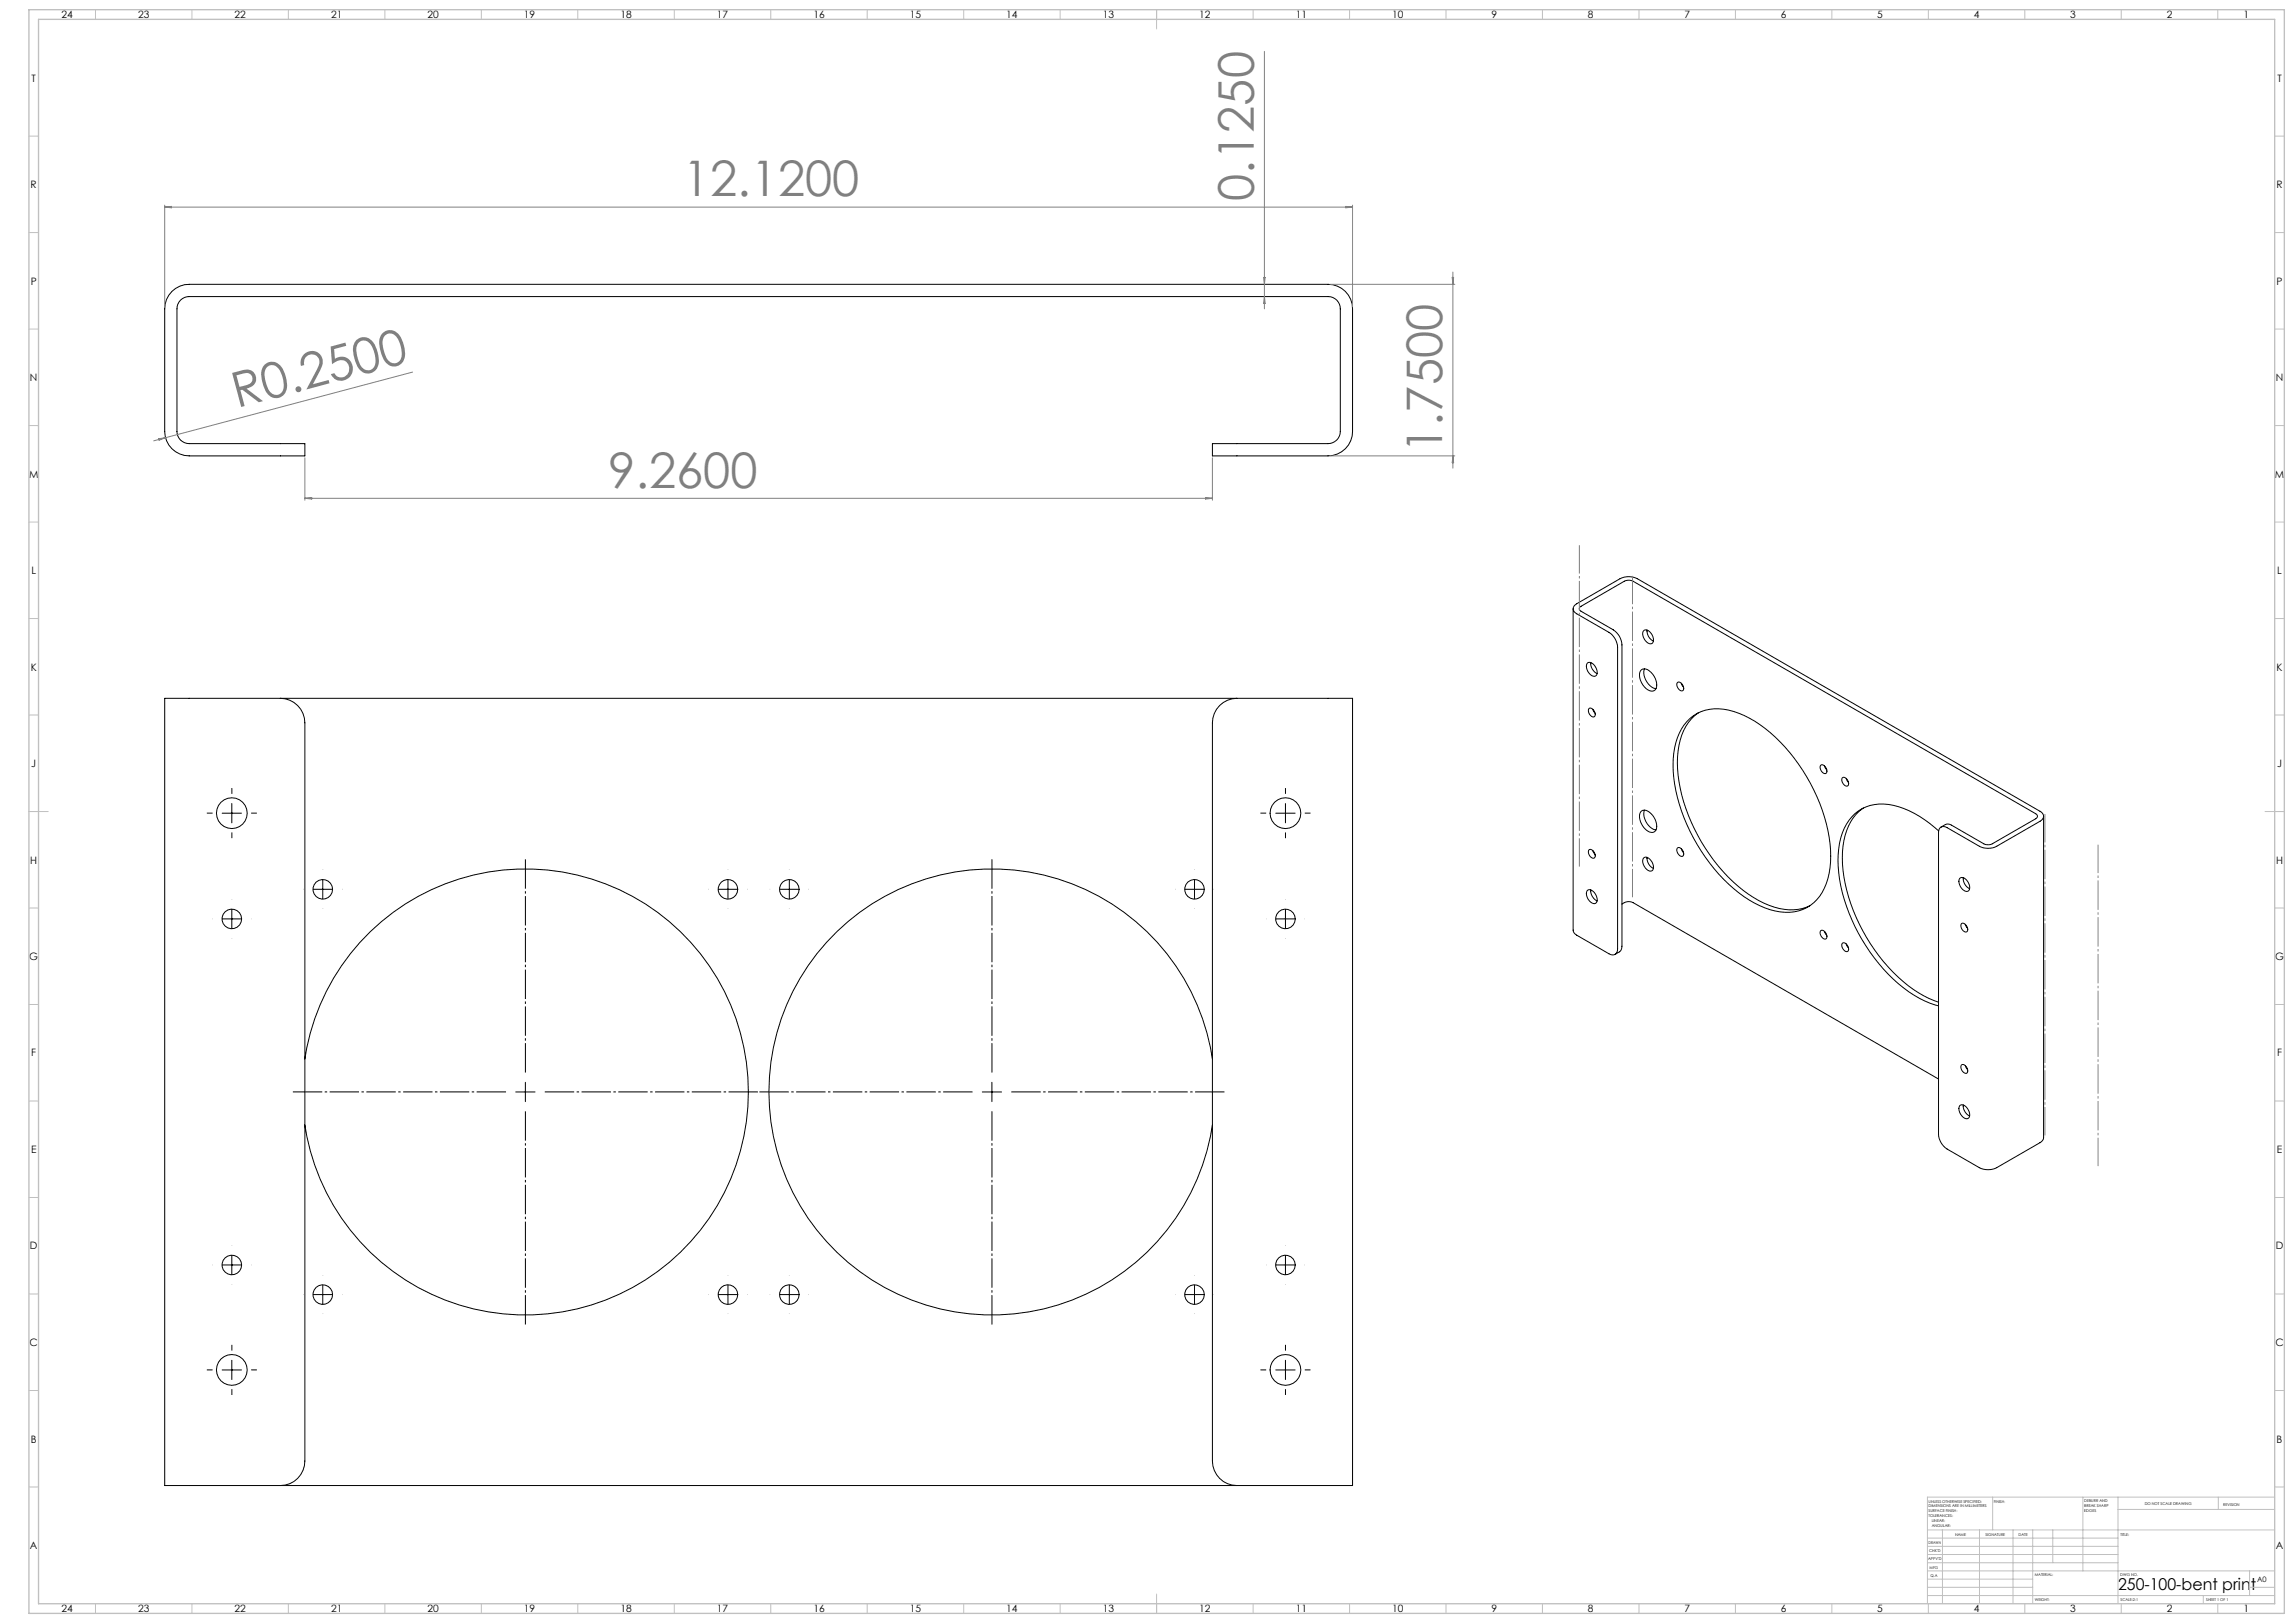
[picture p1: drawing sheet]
<svg xmlns="http://www.w3.org/2000/svg" width="1189mm" height="841mm" viewBox="0 0 1189 841" stroke-linecap="round" stroke-linejoin="round" font-family="sans-serif">
<defs><g id="words">
<g font-size="25.4" fill="#808080">
<text x="354" y="102">12.1200</text>
<text x="650" y="104" transform="rotate(-90 650 104)">0.1250</text>
<text x="123" y="211" transform="rotate(-15 123 211)">R0.2500</text>
<text x="748" y="235" transform="rotate(-90 748 235)">1.7500</text>
<text x="315" y="253">9.2600</text>
</g>
<text font-size="8.5" x="1098" y="824">250-100-bent print</text>
<g font-size="5.3">
<text x="32" y="10">24</text>
<text x="72" y="10">23</text>
<text x="122" y="10">22</text>
<text x="172" y="10">21</text>
<text x="222" y="10">20</text>
<text x="272" y="10">19</text>
<text x="322" y="10">18</text>
<text x="372" y="10">17</text>
<text x="422" y="10">16</text>
<text x="472" y="10">15</text>
<text x="522" y="10">14</text>
<text x="572" y="10">13</text>
<text x="622" y="10">12</text>
<text x="672" y="10">11</text>
<text x="722" y="10">10</text>
<text x="773" y="10">9</text>
<text x="823" y="10">8</text>
<text x="873" y="10">7</text>
<text x="923" y="10">6</text>
<text x="973" y="10">5</text>
<text x="1023" y="10">4</text>
<text x="1073" y="10">3</text>
<text x="1123" y="10">2</text>
<text x="1163" y="10">1</text>
<text x="16" y="42">T</text>
<text x="1180" y="42">T</text>
<text x="16" y="98">R</text>
<text x="1180" y="98">R</text>
<text x="16" y="148">P</text>
<text x="1180" y="148">P</text>
<text x="16" y="197">N</text>
<text x="1180" y="197">N</text>
<text x="15" y="247">M</text>
<text x="1179" y="247">M</text>
<text x="16" y="297">L</text>
<text x="1180" y="297">L</text>
<text x="16" y="348">K</text>
<text x="1180" y="348">K</text>
<text x="16" y="398">J</text>
<text x="1180" y="398">J</text>
<text x="16" y="448">H</text>
<text x="1180" y="448">H</text>
<text x="15" y="498">G</text>
<text x="1179" y="498">G</text>
<text x="16" y="547">F</text>
<text x="1180" y="547">F</text>
<text x="16" y="597">E</text>
<text x="1180" y="597">E</text>
<text x="16" y="647">D</text>
<text x="1180" y="647">D</text>
<text x="15" y="698">C</text>
<text x="1179" y="698">C</text>
<text x="16" y="748">B</text>
<text x="1180" y="748">B</text>
<text x="16" y="803">A</text>
<text x="1180" y="803">A</text>
<text x="32" y="836">24</text>
<text x="72" y="836">23</text>
<text x="122" y="836">22</text>
<text x="172" y="836">21</text>
<text x="222" y="836">20</text>
<text x="272" y="836">19</text>
<text x="322" y="836">18</text>
<text x="372" y="836">17</text>
<text x="422" y="836">16</text>
<text x="472" y="836">15</text>
<text x="522" y="836">14</text>
<text x="572" y="836">13</text>
<text x="622" y="836">12</text>
<text x="672" y="836">11</text>
<text x="722" y="836">10</text>
<text x="773" y="836">9</text>
<text x="823" y="836">8</text>
<text x="873" y="836">7</text>
<text x="923" y="836">6</text>
<text x="973" y="836">5</text>
<text x="1023" y="836">4</text>
<text x="1073" y="836">3</text>
<text x="1123" y="836">2</text>
<text x="1163" y="836">1</text>
</g>
<text font-size="3.9" x="1170" y="820">A0</text>
<g font-size="2">
<text x="1000" y="779">UNLESS OTHERWISE SPECIFIED:</text>
<text x="1033" y="779">FINISH:</text>
<text x="1080" y="778">DEBURR AND</text>
<text x="1112" y="780">DO NOT SCALE DRAWING</text>
<text x="1000" y="781">DIMENSIONS ARE IN MILLIMETERS</text>
<text x="1000" y="784">SURFACE FINISH:</text>
<text x="1080" y="781">BREAK SHARP</text>
<text x="1080" y="783">EDGES</text>
<text x="1152" y="780">REVISION</text>
<text x="1000" y="786">TOLERANCES:</text>
<text x="1001" y="789">LINEAR:</text>
<text x="1001" y="791">ANGULAR:</text>
<text x="1013" y="796">NAME</text>
<text x="1029" y="796">SIGNATURE</text>
<text x="1046" y="796">DATE</text>
<text x="1099" y="796">TITLE:</text>
<text x="1000" y="800">DRAWN</text>
<text x="999" y="808">APPV'D</text>
<text x="1000" y="804">CHK'D</text>
<text x="1000" y="813">MFG</text>
<text x="1001" y="817">Q.A</text>
<text x="1055" y="817">MATERIAL:</text>
<text x="1099" y="817">DWG NO.</text>
<text x="1055" y="830">WEIGHT:</text>
<text x="1099" y="830">SCALE:2:1</text>
<text x="1143" y="830">SHEET 1 OF 1</text>
</g>
</g></defs>
<g fill="none" stroke="#000" stroke-width=".52">
<path d="M89 151a13 13 0 0 1 9-4h590a13 13 0 0 1 13 13v64a13 13 0 0 1-13 12h-60v-6h60a6 6 0 0 0 7-6v-64a6 6 0 0 0-7-6h-590a6 6 0 0 0-6 6v64a6 6 0 0 0 6 6h60v6h-60a13 13 0 0 1-13-12v-64a13 13 0 0 1 4-9zM815 315v167l1 1 1 2 17 9a2.7 2.7 0 0 0 3 1 2.7 2.7 0 0 0 1-3v-157a10 10 0 0 0-4-7l-17-10a2.7 2.7 0 0 1-2-3 2.7 2.7 0 0 1 2-2l23-13a10 10 0 0 1 9 0l208 120a2.7 2.7 0 0 1 2 3 2.7 2.7 0 0 1-2 3l-22 13a10 10 0 0 1-9 0l-17-10a2.7 2.7 0 0 0-3 0 2.7 2.7 0 0 0-1 2v157a10 10 0 0 0 4 7l17 10a10 10 0 0 0 9 0l22-13 2-1v-1v-167M852 327a3 3 0 0 1 5 3 2.3 2.3 0 0 1-1 3 2.3 2.3 0 0 1-3-1l-2-3zM854 326a6 6 0 0 0 3 6M823 343a5 5 0 0 1 4 7 5 5 0 0 1-4-7zM825 343a6 6 0 0 0 3 6M851 347a7 7 0 0 1 8 7 3 3 0 0 1-2 4 3 3 0 0 1-4-1 7 7 0 0 1-2-10zM852 347a9 9 0 0 0 6 10M869 354a2.6 2.6 0 0 1 3 1 2.6 2.6 0 0 1 0 3 3 3 0 0 1-3-4zM871 354l2 2M85 362h616v408h-616zM145 362a13 13 0 0 1 13 13v382a13 13 0 0 1-13 13"/>
<path d="M641 362a13 13 0 0 0-13 13v382a13 13 0 0 0 13 13M823 367a2.6 2.6 0 0 1 3 1 2.6 2.6 0 0 1 0 4 3 3 0 0 1-3-5zM826 368l1 2M874 374a23 23 0 0 1 27-4 81 81 0 0 1 41 43 63 63 0 0 1 5 45 22 22 0 0 1-29 13 77 77 0 0 1-42-40 69 69 0 0 1-7-46l3-7zM880 369a29 29 0 0 0-11 26 90 90 0 0 0 43 72 29 29 0 0 0 26 2M944 397a2.6 2.6 0 0 1 2 1 2.6 2.6 0 0 1 0 3 3 3 0 0 1-2-4zM946 397l1 2M120 416v10M666 416v10M852 420a9 9 0 0 0 6 10M955 403a2.6 2.6 0 0 1 3 1 2.6 2.6 0 0 1-1 3 3 3 0 0 1-2-4zM957 403l1 2"/>
<path d="M966 419a29 29 0 0 0-11 25 90 90 0 0 0 42 72l8 3M115 421h10M661 421h10M851 420a7 7 0 0 1 8 7 3 3 0 0 1-2 4 3 3 0 0 1-4-1 7 7 0 0 1-2-10zM869 440a2.6 2.6 0 0 1 3 1 2.6 2.6 0 0 1 0 3 3 3 0 0 1-3-4zM871 440l2 2M1005 431a46 46 0 0 0-31-14 22 22 0 0 0-21 20 79 79 0 0 0 16 56 67 67 0 0 0 36 28M1006 429l3-2h2l17 10 3 1 24-14a1.4 1.4 0 0 0 1-1 1.4 1.4 0 0 0-1-1l-209-121h-2h-2l-23 13a1.4 1.4 0 0 0 0 1 1.4 1.4 0 0 0 0 2l17 9a10 10 0 0 1 5 8v156l-1 3-3 2M167 456v10M377 456v10M409 456v10M619 456v10"/>
<path d="M823 441a2.6 2.6 0 0 1 3 1 2.6 2.6 0 0 1 0 3 3 3 0 0 1-3-4zM826 441l1 2M852 445a3 3 0 0 1 5 3 2.3 2.3 0 0 1-1 3 2.3 2.3 0 0 1-3-1l-2-3zM854 444a6 6 0 0 0 3 6M1016 455a3 3 0 0 1 5 3 2.3 2.3 0 0 1-1 4 2.3 2.3 0 0 1-3-2l-2-2zM1018 455a6 6 0 0 0 3 5M115 476h10M120 471v10M162 461h10M372 461h10M404 461h10M614 461h10"/>
<path d="M661 476h10M666 471v10M823 461a5 5 0 0 1 4 7 5 5 0 0 1-4-7zM825 461a6 6 0 0 0 3 6M841 468a5 5 0 0 1 5 0l159 91M1017 479a2.6 2.6 0 0 1 2 1 2.6 2.6 0 0 1 0 3 3 3 0 0 1-2-4zM1019 479l1 2M944 482a2.8 2.8 0 0 1 2 2 2.8 2.8 0 0 1 0 3 3 3 0 0 1-2-5zM946 483l1 2M955 489a2.6 2.6 0 0 1 3 1 2.6 2.6 0 0 1-1 3 3 3 0 0 1-2-4zM957 489l1 2M158 549a116 116 0 0 1 177-80 116 116 0 0 1 0 194 116 116 0 0 1-177-80"/>
<path d="M628 549a116 116 0 0 0-177-80 116 116 0 0 0 0 194 116 116 0 0 0 177-80M1017 552a2.6 2.6 0 0 1 2 1 2.6 2.6 0 0 1 0 3 3 3 0 0 1-2-4zM1019 552l1 2M267 566h10M272 561v10M509 566h10M514 561v10M1016 573a4 4 0 0 1 4 1 4 4 0 0 1 1 4v1a3 3 0 0 1-5-3zM1018 573a6 6 0 0 0 3 5M115 655h10M120 651v9M661 655h10"/>
<path d="M666 651v9M162 671h10M167 666v10M372 671h10M377 666v10M404 671h10M409 666v10M614 671h10M619 666v10M115 710h10M120 705v10M661 710h10"/>
<path d="M666 705v10"/>
<circle cx="120" cy="421" r="8"/>
<circle cx="666" cy="421" r="8"/>
<circle cx="120" cy="476" r="5"/>
<circle cx="167" cy="461" r="5"/>
<circle cx="377" cy="461" r="5"/>
<circle cx="409" cy="461" r="5"/>
<circle cx="619" cy="461" r="5"/>
<circle cx="666" cy="476" r="5"/>
<circle cx="120" cy="655" r="5"/>
<circle cx="666" cy="655" r="5"/>
<circle cx="167" cy="671" r="5"/>
<circle cx="377" cy="671" r="5"/>
<circle cx="409" cy="671" r="5"/>
<circle cx="619" cy="671" r="5"/>
<circle cx="120" cy="710" r="8"/>
<circle cx="666" cy="710" r="8"/>
</g>
<g fill="none" stroke="#000" stroke-width=".52" stroke-dasharray="15.2 1.3 1.3 1.3" stroke-linecap="butt">
<path d="M120 411v-3M666 411v-3M110 421h-3M120 431v3M130 421h3M656 421h-3M666 431v3M676 421h3M272 556v-111M514 556v-111M262 566h-110M272 576v110"/>
<path d="M282 566h111M504 566h-110M514 576v110M524 566h111M120 665v1M666 665v1M120 700v-3M666 700v-3M110 710h-3M120 720v3M130 710h3M656 710h-3"/>
<path d="M666 720v3M676 710h3"/>
</g>
<path d="M819 283v166M846 298v167M1060 588v-166M1087 604v-166" fill="none" stroke="#808080" stroke-width=".52" stroke-dasharray="15.2 1.3 1.3 1.3" stroke-dashoffset=".5" stroke-linecap="butt"/>
<g fill="none" stroke="#808080" stroke-width=".52">
<path d="M655 27v133M85 106v53M85 107h616M85 107h4v1zM698 107h3l-3 1zM701 106v53M655 144h1l-1 3zM655 154l1 3h-1zM689 147h65M753 144v3zM753 141v102M214 193l-128 34"/>
<path d="M82 227h4l-4 1zM86 227l-6 1M158 237v22M628 237v22M689 236h65M753 236v4zM158 258h470M158 258h4v1zM625 258h3l-3 1z"/>
</g>
<g fill="none" stroke="#c0c0c0" stroke-width=".52">
<path d="M49 5v5M99 5v5M149 5v5M199 5v5M249 5v5M299 5v5M349 5v5M399 5v5M449 5v5M499 5v5M549 5v5M599 5v10"/>
<path d="M649 5v5M699 5v5M749 5v5M799 5v5M849 5v5M899 5v5M949 5v5M999 5v5M1049 5v5M1099 5v5M1149 5v5M15 71h5"/>
<path d="M1179 71h5M15 121h5M1179 121h5M15 171h5M1179 171h5M15 221h5M1179 221h5M15 271h5M1179 271h5M15 321h5M1179 321h5M15 371h5"/>
<path d="M1179 371h5M15 421h10M1174 421h10M15 471h5M1179 471h5M15 521h5M1179 521h5M15 571h5M1179 571h5M15 621h5M1179 621h5M15 671h5"/>
<path d="M1179 671h5M15 721h5M1179 721h5M15 771h5M1033 776v17M1080 776v38M1098 776v55M1150 776v6M1179 771h5M1179 776h-180v55M999 793h180M999 797h99"/>
<path d="M1007 793v38M1026 793v38M1043 793v38M1054 793v38M1064 793v17M1098 782h81M999 810h99M999 806h99M999 801h99M999 818h55M999 814h180M1166 814v13"/>
<path d="M49 831v5M99 831v5M149 831v5M199 831v5M249 831v5M299 831v5M349 831v5M399 831v5M449 831v5M499 831v5M549 831v5M599 826v10"/>
<path d="M649 831v5M699 831v5M749 831v5M799 831v5M849 831v5M899 831v5M949 831v5M999 827h180M999 823h55M999 831v5M1049 831v5M1099 831v5"/>
<path d="M1142 827v4M1149 831v5M1166 823h13"/>
</g>
<path d="M15 5h1169v831h-1169zM20 10h1159v821h-1159z" fill="none" stroke="#c0c0c0" stroke-width=".7"/>
<use href="#words"/>
</svg>
